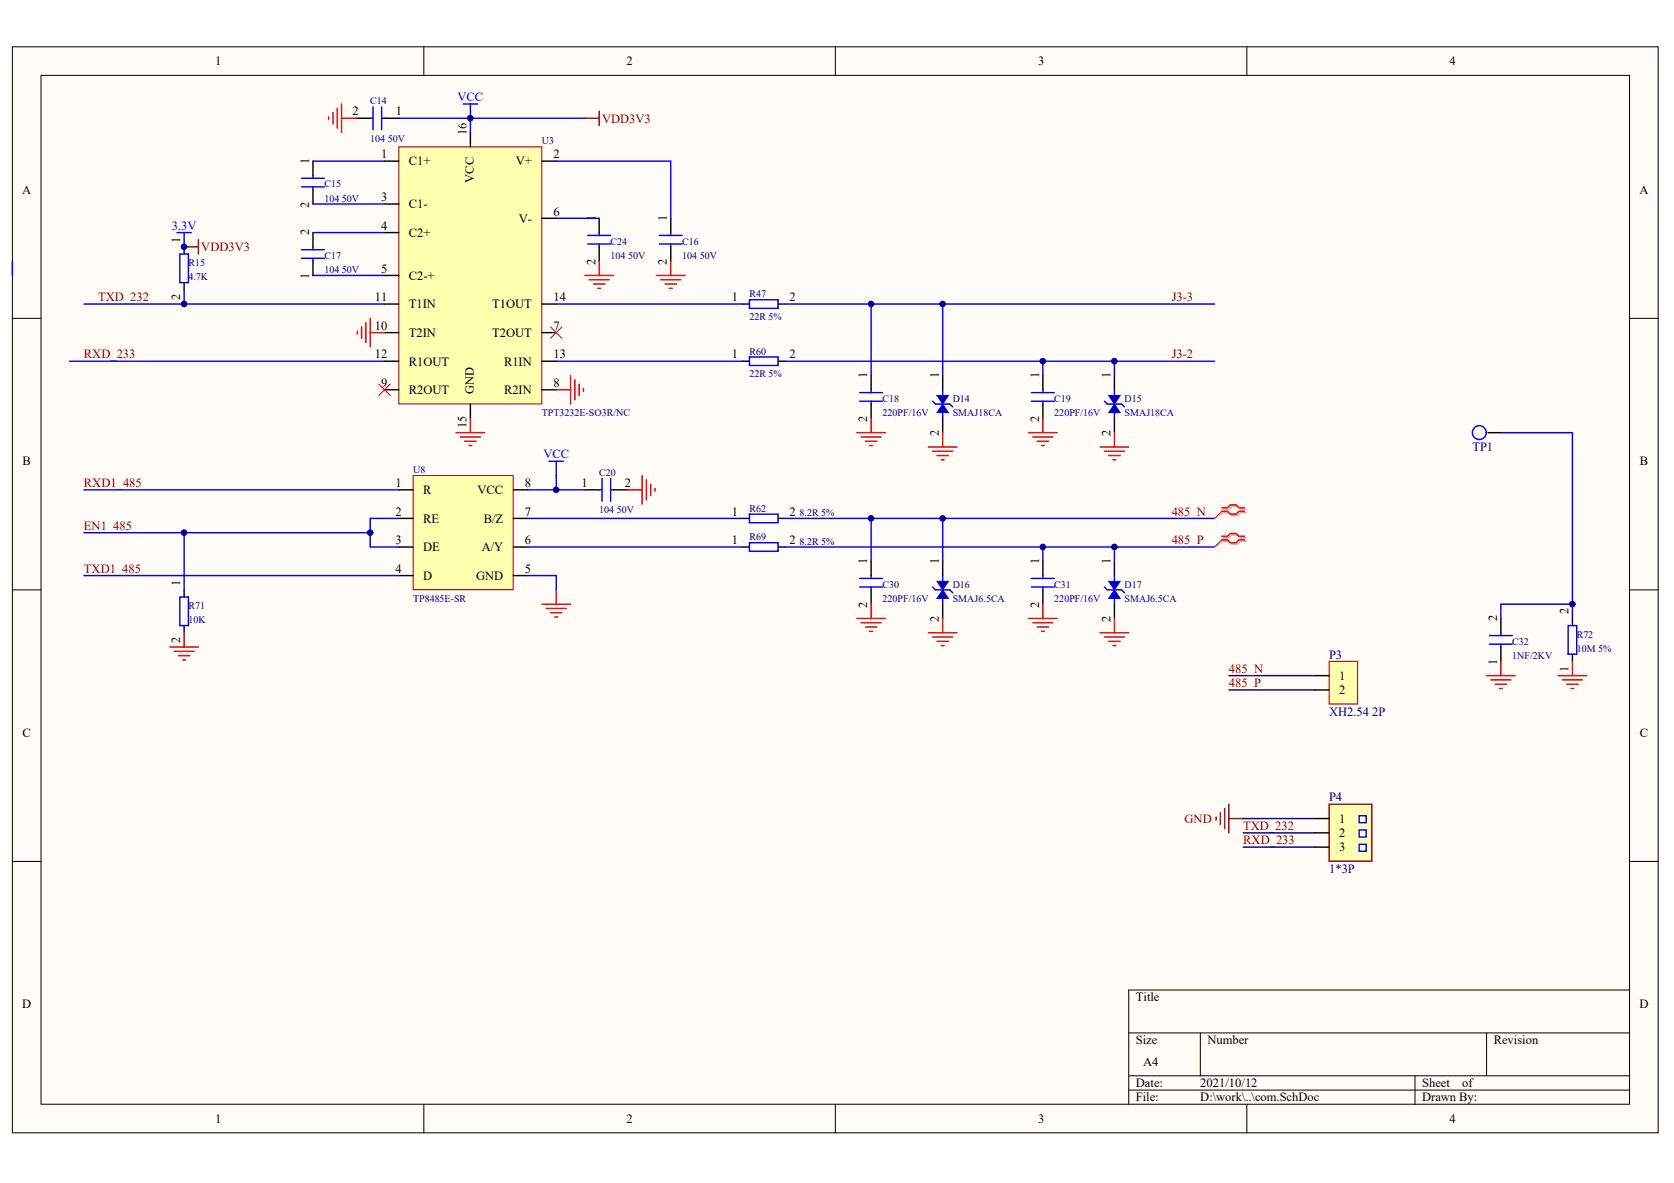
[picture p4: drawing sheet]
<svg xmlns="http://www.w3.org/2000/svg" width="297mm" height="210mm" viewBox="0 0 297 210" stroke-linecap="round" stroke-linejoin="round" font-family="sans-serif">
<defs><g id="words">
<g font-size="2.2">
<text x="38.2" y="11.6">1</text>
<text x="111.2" y="11.6">2</text>
<text x="184.2" y="11.6">3</text>
<text x="257.2" y="11.6">4</text>
<text x="62.5" y="20.5">2</text>
<text x="70.3" y="20.5">1</text>
<text x="54.9" y="29.1" transform="rotate(-90 54.9 29.1)">1</text>
<text x="67.6" y="28.1">1</text>
<text x="72.5" y="29.4">C1+</text>
<text x="82.8" y="24" transform="rotate(-90 82.8 24)">16</text>
<text x="91.5" y="29.4">V+</text>
<text x="98.2" y="28.1">2</text>
<text x="4" y="34.4">A</text>
<text x="67.6" y="35.7">3</text>
<text x="84.1" y="32.5" transform="rotate(-90 84.1 32.5)">VCC</text>
<text x="290.9" y="34.4">A</text>
<text x="54.9" y="41.8" transform="rotate(-90 54.9 41.8)">2</text>
<text x="54.9" y="36.8" transform="rotate(-90 54.9 36.8)">2</text>
<text x="67.6" y="40.8">4</text>
<text x="72.5" y="37">C1-</text>
<text x="92" y="39.5">V-</text>
<text x="98.2" y="38.2">6</text>
<text x="105.6" y="39.2" transform="rotate(-90 105.6 39.2)">1</text>
<text x="118.3" y="39.2" transform="rotate(-90 118.3 39.2)">1</text>
<text x="32" y="43" transform="rotate(-90 32 43)">1</text>
<text x="72.5" y="42">C2+</text>
<text x="105.6" y="47" transform="rotate(-90 105.6 47)">2</text>
<text x="118.3" y="47" transform="rotate(-90 118.3 47)">2</text>
<text x="32" y="53.3" transform="rotate(-90 32 53.3)">2</text>
<text x="54.9" y="49.5" transform="rotate(-90 54.9 49.5)">1</text>
<text x="66.5" y="53.5">11</text>
<text x="67.6" y="48.4">5</text>
<text x="72.5" y="49.6">C2-+</text>
<text x="98.2" y="53.5">14</text>
<text x="129.8" y="53.5">1</text>
<text x="140.1" y="53.5">2</text>
<text x="66.5" y="58.5">10</text>
<text x="72.5" y="59.8">T2IN</text>
<text x="72.5" y="54.7">T1IN</text>
<text x="87.4" y="59.8">T2OUT</text>
<text x="87.4" y="54.7">T1OUT</text>
<text x="98.2" y="58.5">7</text>
<text x="66.5" y="63.6">12</text>
<text x="72.5" y="64.9">R1OUT</text>
<text x="89.4" y="64.9">R1IN</text>
<text x="98.2" y="63.6">13</text>
<text x="129.8" y="63.6">1</text>
<text x="140.1" y="63.6">2</text>
<text x="67.6" y="68.7">9</text>
<text x="72.5" y="69.9">R2OUT</text>
<text x="84.1" y="69.9" transform="rotate(-90 84.1 69.9)">GND</text>
<text x="89.4" y="69.9">R2IN</text>
<text x="98.2" y="68.7">8</text>
<text x="153.9" y="67.1" transform="rotate(-90 153.9 67.1)">1</text>
<text x="166.6" y="67.1" transform="rotate(-90 166.6 67.1)">1</text>
<text x="184.4" y="67.1" transform="rotate(-90 184.4 67.1)">1</text>
<text x="197.1" y="67.1" transform="rotate(-90 197.1 67.1)">1</text>
<text x="82.8" y="76" transform="rotate(-90 82.8 76)">15</text>
<text x="153.9" y="74.9" transform="rotate(-90 153.9 74.9)">2</text>
<text x="166.6" y="77.4" transform="rotate(-90 166.6 77.4)">2</text>
<text x="184.4" y="74.9" transform="rotate(-90 184.4 74.9)">2</text>
<text x="197.1" y="77.4" transform="rotate(-90 197.1 77.4)">2</text>
<text x="4" y="82.6">B</text>
<text x="291" y="82.6">B</text>
<text x="70.2" y="86.4">1</text>
<text x="75.1" y="87.7">R</text>
<text x="84.7" y="87.7">VCC</text>
<text x="93.1" y="86.4">8</text>
<text x="103.2" y="86.4">1</text>
<text x="110.9" y="86.4">2</text>
<text x="70.2" y="91.5">2</text>
<text x="75.1" y="92.8">RE</text>
<text x="85.9" y="92.8">B/Z</text>
<text x="93.1" y="91.5">7</text>
<text x="129.8" y="91.5">1</text>
<text x="140.1" y="91.5">2</text>
<text x="70.2" y="96.6">3</text>
<text x="70.2" y="101.6">4</text>
<text x="75.1" y="97.8">DE</text>
<text x="85.5" y="97.8">A/Y</text>
<text x="93.1" y="101.6">5</text>
<text x="93.1" y="96.6">6</text>
<text x="129.8" y="96.6">1</text>
<text x="140.1" y="96.6">2</text>
<text x="153.9" y="100.1" transform="rotate(-90 153.9 100.1)">1</text>
<text x="166.6" y="100.1" transform="rotate(-90 166.6 100.1)">1</text>
<text x="184.4" y="100.1" transform="rotate(-90 184.4 100.1)">1</text>
<text x="197.1" y="100.1" transform="rotate(-90 197.1 100.1)">1</text>
<text x="32" y="103.9" transform="rotate(-90 32 103.9)">1</text>
<text x="75.1" y="102.9">D</text>
<text x="84.5" y="102.9">GND</text>
<text x="153.9" y="107.8" transform="rotate(-90 153.9 107.8)">2</text>
<text x="184.4" y="107.8" transform="rotate(-90 184.4 107.8)">2</text>
<text x="166.6" y="110.4" transform="rotate(-90 166.6 110.4)">2</text>
<text x="197.1" y="110.4" transform="rotate(-90 197.1 110.4)">2</text>
<text x="265.6" y="110.2" transform="rotate(-90 265.6 110.2)">2</text>
<text x="278.3" y="109" transform="rotate(-90 278.3 109)">2</text>
<text x="32" y="114.2" transform="rotate(-90 32 114.2)">2</text>
<text x="265.6" y="118" transform="rotate(-90 265.6 118)">1</text>
<text x="278.3" y="119.2" transform="rotate(-90 278.3 119.2)">1</text>
<text x="237.6" y="120.7">1</text>
<text x="237.6" y="123.2">2</text>
<text x="4" y="130.7">C</text>
<text x="291" y="130.7">C</text>
<text x="237.6" y="146">1</text>
<text x="237.6" y="148.5">2</text>
<text x="237.6" y="151.1">3</text>
<text x="4" y="178.9">D</text>
<text x="201.6" y="177.7">Title</text>
<text x="290.9" y="178.9">D</text>
<text x="201.6" y="185.3">Size</text>
<text x="214.3" y="185.3">Number</text>
<text x="265" y="185.3">Revision</text>
<text x="202.8" y="189.1">A4</text>
<text x="201.6" y="192.9">Date:</text>
<text x="201.6" y="195.4">File:</text>
<text x="213" y="192.9">2021/10/12</text>
<text x="213" y="195.4">D:\work\..\com.SchDoc</text>
<text x="252.4" y="192.9">Sheet</text>
<text x="252.4" y="195.4">Drawn By:</text>
<text x="259.5" y="192.9">of</text>
<text x="38.2" y="199.2">1</text>
<text x="111.2" y="199.2">2</text>
<text x="184.2" y="199.2">3</text>
<text x="257.2" y="199.2">4</text>
</g>
<g font-size="2.2" fill="#00f">
<text x="81.2" y="18">VCC</text>
<text x="30.5" y="40.8">3.3V</text>
<text x="96.4" y="81.3">VCC</text>
</g>
<g font-size="2.2" fill="#800000">
<text x="106.8" y="21.8">VDD3V3</text>
<text x="35.7" y="44.6">VDD3V3</text>
<text x="17.4" y="53.5">TXD_232</text>
<text x="207.9" y="53.5">J3-3</text>
<text x="14.9" y="63.6">RXD_233</text>
<text x="207.9" y="63.6">J3-2</text>
<text x="14.9" y="86.4">RXD1_485</text>
<text x="14.9" y="94">EN1_485</text>
<text x="207.9" y="91.5">485_N</text>
<text x="14.9" y="101.6">TXD1_485</text>
<text x="207.9" y="96.6">485_P</text>
<text x="218.1" y="119.4">485_N</text>
<text x="218.1" y="121.9">485_P</text>
<text x="210.2" y="146">GND</text>
<text x="220.6" y="147.3">TXD_232</text>
<text x="220.6" y="149.8">RXD_233</text>
</g>
<g font-size="2.2" fill="#000080">
<text x="261.3" y="80.1">TP1</text>
<text x="235.8" y="116.8">P3</text>
<text x="235.8" y="127">XH2.54 2P</text>
<text x="235.8" y="142.2">P4</text>
<text x="235.8" y="154.9">1*3P</text>
</g>
<g font-size="1.8" fill="#000080">
<text x="65.7" y="18.5">C14</text>
<text x="65.7" y="25.1">104 50V</text>
<text x="96.2" y="25.6">U3</text>
<text x="57.6" y="33.2">C15</text>
<text x="57.6" y="35.8">104 50V</text>
<text x="33.4" y="47.2">R15</text>
<text x="57.6" y="45.9">C17</text>
<text x="108.4" y="43.4">C24</text>
<text x="108.4" y="45.9">104 50V</text>
<text x="121.1" y="43.4">C16</text>
<text x="121.1" y="45.9">104 50V</text>
<text x="33.4" y="49.7">4.7K</text>
<text x="57.6" y="48.5">104 50V</text>
<text x="133" y="52.8">R47</text>
<text x="133" y="56.8">22R 5%</text>
<text x="133" y="62.9">R60</text>
<text x="133" y="67">22R 5%</text>
<text x="156.6" y="71.3">C18</text>
<text x="169.1" y="71.3">D14</text>
<text x="187.1" y="71.3">C19</text>
<text x="199.5" y="71.3">D15</text>
<text x="96.2" y="73.8">TPT3232E-SO3R/NC</text>
<text x="156.6" y="73.8">220PF/16V</text>
<text x="169.1" y="73.8">SMAJ18CA</text>
<text x="187.1" y="73.8">220PF/16V</text>
<text x="199.5" y="73.8">SMAJ18CA</text>
<text x="73.3" y="84">U8</text>
<text x="106.3" y="84.5">C20</text>
<text x="106.3" y="91.1">104 50V</text>
<text x="133" y="90.8">R62</text>
<text x="133" y="95.9">R69</text>
<text x="141.9" y="91.6">8.2R 5%</text>
<text x="141.9" y="96.6">8.2R 5%</text>
<text x="73.3" y="106.8">TP8485E-SR</text>
<text x="156.6" y="104.2">C30</text>
<text x="156.6" y="106.8">220PF/16V</text>
<text x="169.1" y="104.2">D16</text>
<text x="169.1" y="106.8">SMAJ6.5CA</text>
<text x="187.1" y="104.2">C31</text>
<text x="187.1" y="106.8">220PF/16V</text>
<text x="199.5" y="104.2">D17</text>
<text x="199.5" y="106.8">SMAJ6.5CA</text>
<text x="33.4" y="108">R71</text>
<text x="33.4" y="110.6">10K</text>
<text x="279.8" y="113.1">R72</text>
<text x="268.3" y="114.4">C32</text>
<text x="268.3" y="116.9">1NF/2KV</text>
<text x="279.8" y="115.7">10M 5%</text>
</g>
</g></defs>
<g fill="#fffcf8" stroke="#000" stroke-width=".18">
<path d="M2.2 8.3h292v192.7h-292z"/>
<path d="M7.3 13.4h281.8v182.5h-281.8z"/>
</g>
<g fill="none" stroke="#000" stroke-width=".18">
<path d="M75.2 8.3v5.1M148.2 8.3v5.1M221.2 8.3v5.1M2.2 56.5h5.1M289.2 56.5h5.1M2.2 104.7h5.1M289.2 104.7h5.1M2.2 152.8h5.1M289.2 152.8h5.1M289.2 175.7h-88.9v20.3M75.2 196v5M148.2 196v5"/>
<path d="M200.3 183.3h88.9M200.3 190.9h88.9M200.3 193.4h88.9M213 183.3v7.6M221.2 196v5M251.1 190.9v5.1M263.8 183.3v7.6"/>
</g>
<path d="M73.3 84.4h17.8v20.2h-17.8z" fill="#ffffb0" stroke="#800000" stroke-width=".18"/>
<path d="M70.8 86.9h2.5M70.8 92h2.5M70.8 97.1h2.5M91.1 86.9h2.5M91.1 92h2.5M91.1 97.1h2.5M70.8 102.1h2.5M91.1 102.1h2.5" fill="none" stroke="#000" stroke-width=".25"/>
<path d="M70.8 26.1h25.3v45.6h-25.3z" fill="#ffffb0" stroke="#800000" stroke-width=".18"/>
<g fill="none" stroke="#000" stroke-width=".25">
<path d="M55.5 28.6v2.5M55.5 33.7v2.5M68.2 28.6h2.6M68.2 36.2h2.6M83.5 23.5v2.6M96.2 28.6h2.5M96.2 38.7h2.5M106.3 38.7v2.6M119 38.7v2.6M32.7 43.8v1.3M32.7 50.1v1.3M55.5 41.3v2.5"/>
<path d="M55.5 46.3v2.6M68.2 41.3h2.6M68.2 48.9h2.6M68.2 59h2.6M68.2 53.9h2.6M96.2 59h2.5M96.2 53.9h2.5M106.3 43.8v2.5M119 43.8v2.5M131.7 53.9h1.3M138.1 53.9h1.2M68.2 69.2h2.6"/>
<path d="M68.2 64.1h2.6M83.5 71.7v2.5M96.2 69.2h2.5M96.2 64.1h2.5M154.6 66.6v2.6M154.6 71.7v2.5M167.3 66.6v2.6M167.3 74.2v2.6"/>
</g>
<g fill="none" stroke="#00f" stroke-width=".25">
<path d="M53.5 31.6h4.1M53.5 33.2h4.1M55.5 31.1v.5M55.5 33.2v.5M31.4 41.3h2.5M31.9 45.1h1.5v5h-1.5zM32.7 41.3v2.5M53.5 45.8h4.1M53.5 44.3h4.1M55.5 43.8v.5M55.5 45.8v.5M104.3 41.8h4.1"/>
<path d="M104.3 43.3h4.1M106.3 41.3v.5M106.3 43.3v.5M117 41.8h4.1M117 43.3h4.1M119 41.3v.5M119 43.3v.5M133 53.2h5.1v1.5h-5.1zM152.5 69.7h4.1M152.5 71.2h4.1M154.6 69.2v.5M154.6 71.2v.5"/>
<path d="M165.5 71.2l.5 .5h2.5l.6 .5"/>
</g>
<g fill="none" stroke="#f00" stroke-width=".25">
<path d="M63.4 58.8v.5M64.2 58v2M64.9 57.2v3.6M65.7 56.5v5.1M65.7 59h2.5M103.8 48.9h5.1M104.5 49.6h3.6M105.3 50.4h2M106.1 51.2h.5M106.3 46.3v2.6M116.5 48.9h5.1M117.2 49.6h3.6"/>
<path d="M118 50.4h2M118.8 51.2h.5M119 46.3v2.6M80.9 76.8h5.1M81.7 77.5h3.5M82.4 78.3h2.1M83.2 79.1h.5M83.5 74.2v2.6M98.7 69.2h2.5M101.2 66.6v5.1M102 67.4v3.5M102.8 68.1v2.1"/>
<path d="M103.5 68.9v.5"/>
</g>
<path d="M97.7 58l2 2M99.7 58l-2 2M67.2 68.1l2 2.1M69.2 68.1l-2 2.1" fill="none" stroke="#f00" stroke-width=".18"/>
<g fill="#0000bf" stroke="#00f" stroke-width=".18">
<path d="M167.3 71.7l1 1.5h-2z"/>
<path d="M166.3 70.2h2l-1 1.5z"/>
</g>
<path d="M133 63.3h5.1v1.6h-5.1zM167.3 69.2v1M167.3 73.2v1M183 69.7h4.1M183 71.2h4.1M185.1 69.2v.5M185.1 71.2v.5M196 71.2l.5 .5h2.5l.5 .5" fill="none" stroke="#00f" stroke-width=".25"/>
<path d="M152 76.8h5.1M152.8 77.5h3.6M153.6 78.3h2M154.3 79.1h.5M154.6 74.2v2.6M164.7 79.3h5.1M167.3 76.8v2.5M165.5 80.1h3.6M166.3 80.8h2M167 81.6h.5" fill="none" stroke="#f00" stroke-width=".25"/>
<path d="M131.7 64.1h1.3M138.1 64.1h1.2M185.1 66.6v2.6M185.1 71.7v2.5M197.7 66.6v2.6M197.7 74.2v2.6" fill="none" stroke="#000" stroke-width=".25"/>
<g fill="#0000bf" stroke="#00f" stroke-width=".18">
<path d="M197.7 71.7l1.1 1.5h-2.1z"/>
<path d="M196.7 70.2h2.1l-1.1 1.5z"/>
</g>
<g fill="none" stroke="#00f" stroke-width=".25">
<path d="M66.2 19v4M67.7 19v4M82.2 18.4h2.5M83.5 18.4v2.6M65.7 21h.5M67.7 21h.5M197.7 69.2v1M197.7 73.2v1M97.4 81.8h2.6M98.7 81.8v2.6M106.3 86.9h.5M106.8 84.9v4"/>
<path d="M108.4 86.9h.5M108.4 84.9v4M133 91.2h5.1v1.5h-5.1zM133 96.3h5.1v1.5h-5.1zM31.9 105.9h1.5v5.1h-1.5zM152.5 102.6h4.1M152.5 104.2h4.1M154.6 102.1v.5M154.6 104.2v.5M165.5 104.2l.5 .5h2.5l.6 .5"/>
</g>
<g fill="none" stroke="#f00" stroke-width=".25">
<path d="M59.1 20v2M59.8 19.2v3.6M60.6 18.4v5.1M58.3 20.7v.5M60.6 21h2.5M182.5 76.8h5.1M183.3 77.5h3.5M184 78.3h2.1M184.8 79.1h.5M185.1 74.2v2.6M195.2 79.3h5.1M197.7 76.8v2.5"/>
<path d="M111.4 86.9h2.5M113.9 84.4v5.1M114.7 85.1v3.6M115.5 85.9v2M116.2 86.7v.5M196 80.1h3.5M196.7 80.8h2.1M197.5 81.6h.5M30.1 114.8h5.1M30.9 115.6h3.6M31.7 116.3h2M32.4 117.1h.5"/>
<path d="M32.7 112.3v2.5M96.2 107.2h5M96.9 108h3.6M97.7 108.7h2M98.4 109.5h.6M98.7 104.7v2.5"/>
</g>
<g fill="none" stroke="#000" stroke-width=".25">
<path d="M63.1 21h2.6M68.2 21h2.6M103.8 86.9h2.5M108.9 86.9h2.5M131.7 92h1.3M131.7 97.1h1.3M138.1 92h1.2M138.1 97.1h1.2M154.6 99.6v2.5M167.3 99.6v2.5M32.7 104.7v1.2M32.7 111v1.3"/>
<path d="M154.6 104.7v2.5M167.3 107.2v2.5"/>
</g>
<g fill="#0000bf" stroke="#00f" stroke-width=".18">
<path d="M167.3 104.7l1 1.5h-2z"/>
<path d="M166.3 103.1h2l-1 1.6z"/>
</g>
<path d="M167.3 102.1v1M167.3 106.2v1M183 102.6h4.1M183 104.2h4.1M185.1 102.1v.5M185.1 104.2v.5M196 104.2l.5 .5h2.5l.5 .5" fill="none" stroke="#00f" stroke-width=".25"/>
<path d="M152 109.7h5.1M152.8 110.5h3.6M153.6 111.3h2M154.3 112h.5M154.6 107.2v2.5M164.7 112.3h5.1M165.5 113h3.6M166.3 113.8h2M167 114.6h.5M167.3 109.7v2.6" fill="none" stroke="#f00" stroke-width=".25"/>
<path d="M185.1 99.6v2.5M197.7 99.6v2.5M185.1 104.7v2.5M197.7 107.2v2.5" fill="none" stroke="#000" stroke-width=".25"/>
<g fill="#0000bf" stroke="#00f" stroke-width=".18">
<path d="M197.7 104.7l1.1 1.5h-2.1z"/>
<path d="M196.7 103.1h2.1l-1.1 1.6z"/>
</g>
<path d="M197.7 102.1v1M197.7 106.2v1M264.3 114.3h4M264.3 112.8h4M266.3 112.3v.5M266.3 114.3v.5M278.3 111h1.5v5.1h-1.5z" fill="none" stroke="#00f" stroke-width=".25"/>
<g fill="none" stroke="#f00" stroke-width=".25">
<path d="M182.5 109.7h5.1M183.3 110.5h3.5M184 111.3h2.1M184.8 112h.5M185.1 107.2v2.5M195.2 112.3h5.1M196 113h3.5M196.7 113.8h2.1M197.5 114.6h.5M197.7 109.7v2.6M263.8 119.9h5.1M266.3 117.3v2.6"/>
<path d="M276.5 119.9h5.1M279 117.3v2.6M264.5 120.6h3.6M265.3 121.4h2M266.1 122.2h.5M277.2 120.6h3.6M278 121.4h2M278.8 122.2h.5"/>
</g>
<path d="M266.3 109.7v2.6M266.3 114.8v2.5M279 109.7v1.3M279 116.1v1.2" fill="none" stroke="#000" stroke-width=".25"/>
<path d="M106.3 19.7v2.6M103.8 21h2.5M32.7 43.8h2.5M35.2 42.5v2.6" fill="none" stroke="#800000" stroke-width=".25"/>
<path d="M235.8 142.7h7.6v10.1h-7.6z" fill="#ffffb0" stroke="#800000" stroke-width=".25"/>
<g fill="#fff" stroke="#00f" stroke-width=".25">
<path d="M241.2 149.8h1.2v1.2h-1.2z"/>
<path d="M241.2 147.3h1.2v1.2h-1.2z"/>
<path d="M241.2 144.7h1.2v1.3h-1.2z"/>
</g>
<path d="M233.3 145.2h2.5M233.3 147.8h2.5M233.3 150.3h2.5" fill="none" stroke="#000" stroke-width=".25"/>
<path d="M215.8 145v.5M216.5 144.2v2.1M217.3 143.5v3.5M218.1 142.7v5.1M218.1 145.2h2.5" fill="none" stroke="#800000" stroke-width=".25"/>
<g fill="none" stroke="#00f" stroke-width=".25">
<path d="M55.5 28.6h12.7M55.5 36.2h12.7M70.8 21h33M83.5 21v2.5M98.7 28.6h20.3v10.1M98.7 38.7h7.6M2.2 46.3v2.6M14.9 53.9h53.3M32.7 51.4v2.5M55.5 41.3h12.7M55.5 48.9h12.7M98.7 53.9h33"/>
<path d="M139.3 53.9h76.2M154.6 53.9v12.7M167.3 53.9v12.7M12.4 64.1h55.8M98.7 64.1h33M139.3 64.1h76.2M185.1 64.1v2.5M197.7 64.1v2.5M14.9 94.5h50.8M14.9 86.9h55.9M32.7 94.5v10.2M70.8 92h-5.1v5.1h5.1"/>
<path d="M93.6 86.9h10.2M93.6 92h38.1M93.6 97.1h38.1M98.7 84.4v2.5M139.3 92h76.2M139.3 97.1h76.2M154.6 92v7.6M167.3 92v7.6M185.1 97.1v2.5M197.7 97.1v2.5M14.9 102.1h55.9M93.6 102.1h5.1v2.6"/>
<path d="M279 107.2h-12.7v2.5"/>
</g>
<path d="M218.1 119.9h15.2M218.1 122.4h15.2M220.6 150.3h12.7M220.6 147.8h12.7M220.6 145.2h12.7" fill="none" stroke="#000080" stroke-width=".25"/>
<path d="M217 90.3h1.1l.5-.5h1l.5 .5h1M217 91h1.1l.5 .5h1l.5-.5h1M217 95.4h1.1l.5-.5h1l.5 .5h1M217 96h1.1l.5 .6h1l.5-.6h1" fill="none" stroke="#d0a19e" stroke-width=".25"/>
<path d="M217 91l-1.5 1M217 96l-1.5 1.1" fill="none" stroke="#d0a19e" stroke-width=".18"/>
<path d="M216.8 90.1h1l.5-.5h1l.5 .5h1.1M216.8 90.7h1l.5 .5h1l.5-.5h1.1M216.8 95.2h1l.5-.6h1l.5 .6h1.1M216.8 95.8h1l.5 .5h1l.5-.5h1.1" fill="none" stroke="#f00" stroke-width=".25"/>
<path d="M216.8 90.7l-1.3 1.3M216.8 95.8l-1.3 1.3" fill="none" stroke="#f00" stroke-width=".18"/>
<path d="M235.8 117.3h5.1v7.6h-5.1z" fill="#ffffb0" stroke="#800000" stroke-width=".18"/>
<path d="M264 76.8h2.3M233.3 119.9h2.5M233.3 122.4h2.5" fill="none" stroke="#000" stroke-width=".25"/>
<g fill="none" stroke="#00f" stroke-width=".25">
<path d="M266.3 76.8h12.7v32.9"/>
<circle cx="262.5" cy="76.8" r="1.23"/>
</g>
<g fill="#000080" stroke="#000080" stroke-width=".18">
<circle cx="32.7" cy="94.5" r=".49"/>
<circle cx="32.7" cy="53.9" r=".49"/>
<circle cx="32.7" cy="43.8" r=".49"/>
<circle cx="65.7" cy="94.5" r=".49"/>
<circle cx="83.5" cy="21" r=".49"/>
<circle cx="98.7" cy="86.9" r=".49"/>
<circle cx="154.6" cy="92" r=".49"/>
<circle cx="154.6" cy="53.9" r=".49"/>
<circle cx="167.3" cy="92" r=".49"/>
<circle cx="167.3" cy="53.9" r=".49"/>
<circle cx="185" cy="97" r=".49"/>
<circle cx="185" cy="64.1" r=".49"/>
<circle cx="197.7" cy="97" r=".49"/>
<circle cx="197.7" cy="64.1" r=".49"/>
<circle cx="279" cy="107.2" r=".49"/>
</g>
<use href="#words"/>
</svg>
